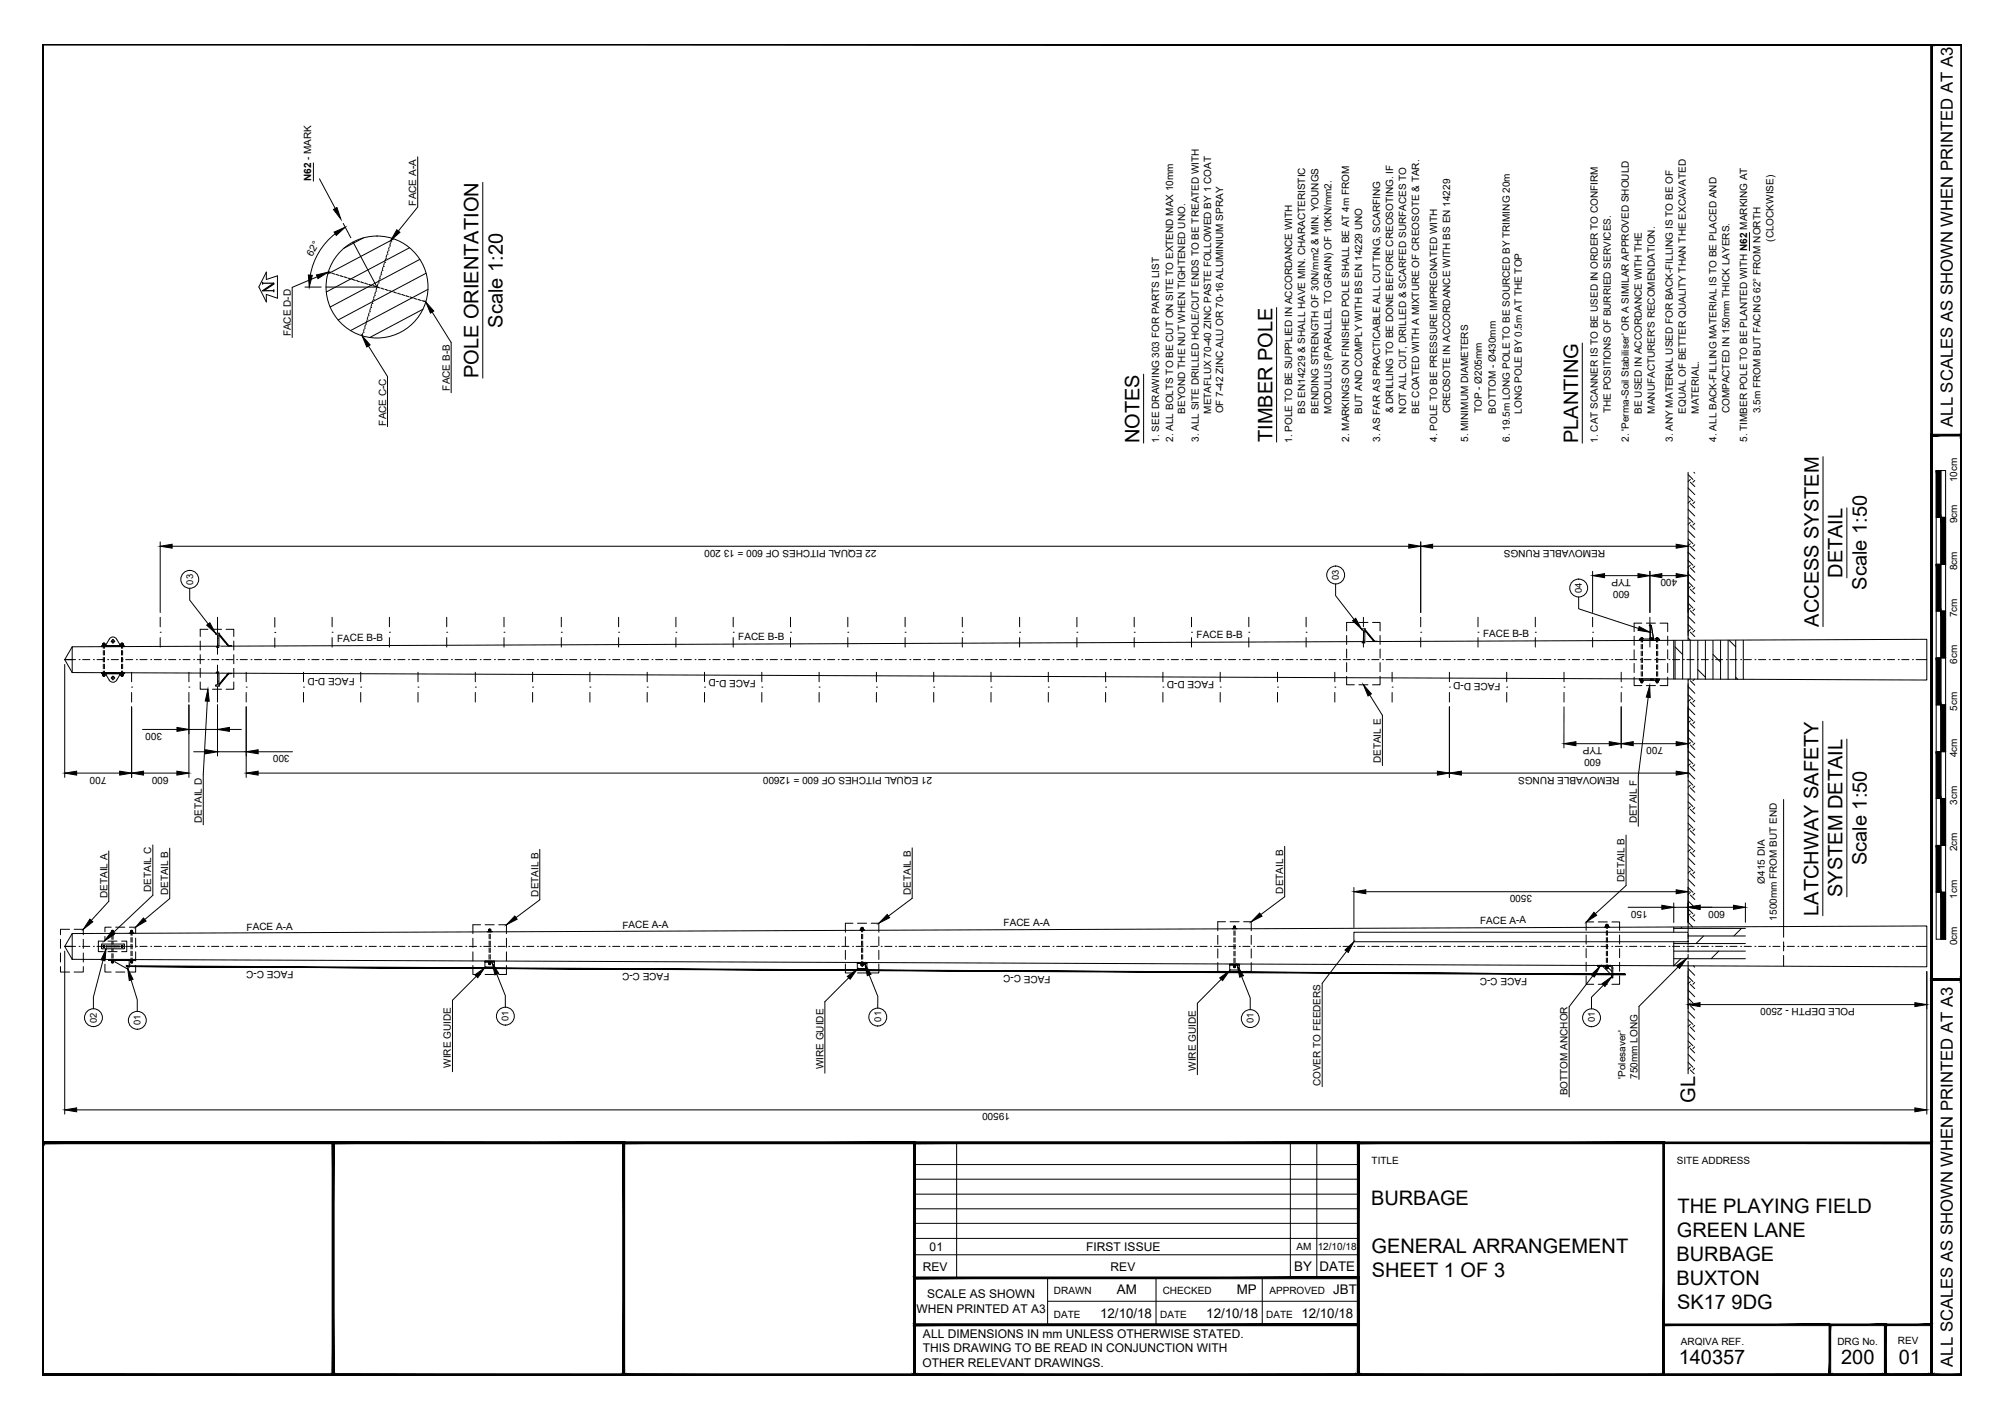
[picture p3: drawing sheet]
<svg xmlns="http://www.w3.org/2000/svg" width="420mm" height="297mm" viewBox="0 0 420 297" stroke-linecap="round" stroke-linejoin="round" font-family="sans-serif">
<defs><g id="words">
<g font-size="4.2">
<text x="105.3" y="68.6" transform="rotate(-90 105.3 68.6)">Scale 1:20</text>
<text x="100.2" y="79.2" transform="rotate(-90 100.2 79.2)">POLE ORIENTATION</text>
<text x="238.6" y="92.8" transform="rotate(-90 238.6 92.8)">NOTES</text>
<text x="266.5" y="92.6" transform="rotate(-90 266.5 92.6)">TIMBER POLE</text>
<text x="330.5" y="92.8" transform="rotate(-90 330.5 92.8)">PLANTING</text>
<text x="385.9" y="121.1" transform="rotate(-90 385.9 121.1)">DETAIL</text>
<text x="391" y="123.5" transform="rotate(-90 391 123.5)">Scale 1:50</text>
<text x="380.9" y="131.3" transform="rotate(-90 380.9 131.3)">ACCESS SYSTEM</text>
<text x="391" y="181.2" transform="rotate(-90 391 181.2)">Scale 1:50</text>
<text x="380.9" y="191.8" transform="rotate(-90 380.9 191.8)">LATCHWAY SAFETY</text>
<text x="385.9" y="187.9" transform="rotate(-90 385.9 187.9)">SYSTEM DETAIL</text>
<text x="355.1" y="231" transform="rotate(-90 355.1 231)">GL</text>
<text x="287.2" y="252.5">BURBAGE</text>
<text x="351.4" y="254">THE PLAYING FIELD</text>
<text x="287.3" y="262.5">GENERAL ARRANGEMENT</text>
<text x="351.2" y="259.1">GREEN LANE</text>
<text x="287.3" y="267.5">SHEET 1 OF 3</text>
<text x="351.1" y="264.1">BURBAGE</text>
<text x="351.1" y="269.2">BUXTON</text>
<text x="351.3" y="274.2">SK17 9DG</text>
<text x="351.6" y="285.7">140357</text>
<text x="385.6" y="285.7">200</text>
<text x="397.7" y="285.7">01</text>
</g>
<g font-size="3.5">
<text x="409" y="89.4" transform="rotate(-90 409 89.4)">ALL SCALES AS SHOWN WHEN PRINTED AT A3</text>
<text x="409" y="286.3" transform="rotate(-90 409 286.3)">ALL SCALES AS SHOWN WHEN PRINTED AT A3</text>
</g>
<g font-size="2.8">
<text x="271.1" y="266.3">BY</text>
<text x="276.4" y="266.3">DATE</text>
<text x="233.9" y="271.1">AM</text>
<text x="259" y="271.1">MP</text>
<text x="279.3" y="271.1">JBT</text>
<text x="230.4" y="276">12/10/18</text>
<text x="252.7" y="276">12/10/18</text>
<text x="272.6" y="276">12/10/18</text>
</g>
<g font-size="2.5">
<text x="194.7" y="262">01</text>
<text x="227.5" y="262">FIRST ISSUE</text>
<text x="193.3" y="266.2">REV</text>
<text x="232.6" y="266.2">REV</text>
<text x="192" y="275">WHEN PRINTED AT A3</text>
<text x="194.2" y="272">SCALE AS SHOWN</text>
<text x="193.3" y="280.3">ALL DIMENSIONS IN mm UNLESS OTHERWISE STATED.</text>
<text x="193.2" y="286.3">OTHER RELEVANT DRAWINGS.</text>
<text x="193.3" y="283.3">THIS DRAWING TO BE READ IN CONJUNCTION WITH</text>
</g>
<g font-size="2.1">
<text x="65.2" y="38" transform="rotate(-90 65.2 38)">N62 - MARK</text>
<text x="87.2" y="43.1" transform="rotate(-90 87.2 43.1)">FACE A-A</text>
<text x="65.4" y="53.8" transform="rotate(-59 65.4 53.8)">62°</text>
<text x="371.5" y="50.6" transform="rotate(-90 371.5 50.6)">(CLOCKWISE)</text>
<text x="60.9" y="70.5" transform="rotate(-90 60.9 70.5)">FACE D-D</text>
<text x="94.2" y="81.8" transform="rotate(-90 94.2 81.8)">FACE B-B</text>
<text x="80.9" y="89.2" transform="rotate(-90 80.9 89.2)">FACE C-C</text>
<text x="248.2" y="86.7" transform="rotate(-90 248.2 86.7)">BEYOND THE NUT WHEN TIGHTENED UNO.</text>
<text x="253.6" y="86.7" transform="rotate(-90 253.6 86.7)">METAFLUX 70-40 ZINC PASTE FOLLOWED BY 1 COAT</text>
<text x="256.2" y="86.6" transform="rotate(-90 256.2 86.6)">OF 7-42 ZINC ALU OR 70-16 ALUMINIUM SPRAY</text>
<text x="273.4" y="86.7" transform="rotate(-90 273.4 86.7)">BS EN14229 &amp; SHALL HAVE MIN. CHARACTERISTIC</text>
<text x="276.1" y="86.7" transform="rotate(-90 276.1 86.7)">BENDING STRENGTH OF 30N/mm2 &amp; MIN. YOUNGS</text>
<text x="278.9" y="86.7" transform="rotate(-90 278.9 86.7)">MODULUS (PARALLEL TO GRAIN) OF 10KN/mm2.</text>
<text x="285.3" y="86.7" transform="rotate(-90 285.3 86.7)">BUT AND COMPLY WITH BS EN 14229 UNO</text>
<text x="291.8" y="86.6" transform="rotate(-90 291.8 86.6)">&amp; DRILLING TO BE DONE BEFORE CREOSOTING. IF</text>
<text x="294.5" y="86.7" transform="rotate(-90 294.5 86.7)">NOT ALL CUT, DRILLED &amp; SCARFED SURFACES TO</text>
<text x="297.3" y="86.7" transform="rotate(-90 297.3 86.7)">BE COATED WITH A MIXTURE OF CREOSOTE &amp; TAR.</text>
<text x="303.7" y="86.6" transform="rotate(-90 303.7 86.6)">CREOSOTE IN ACCORDANCE WITH BS EN 14229</text>
<text x="310.4" y="86.6" transform="rotate(-90 310.4 86.6)">TOP - Ø205mm</text>
<text x="313.3" y="86.7" transform="rotate(-90 313.3 86.7)">BOTTOM - Ø430mm</text>
<text x="318.8" y="86.7" transform="rotate(-90 318.8 86.7)">LONG POLE BY 0.5m AT THE TOP</text>
<text x="337.4" y="86.6" transform="rotate(-90 337.4 86.6)">THE POSITIONS OF BURRIED SERVICES.</text>
<text x="343.9" y="86.7" transform="rotate(-90 343.9 86.7)">BE USED IN ACCORDANCE WITH THE</text>
<text x="346.6" y="86.7" transform="rotate(-90 346.6 86.7)">MANUFACTURER'S RECOMENDATION.</text>
<text x="353.1" y="86.7" transform="rotate(-90 353.1 86.7)">EQUAL OF BETTER QUALITY THAN THE EXCAVATED</text>
<text x="355.8" y="86.7" transform="rotate(-90 355.8 86.7)">MATERIAL.</text>
<text x="362.3" y="86.6" transform="rotate(-90 362.3 86.6)">COMPACTED IN 150mm THICK LAYERS.</text>
<text x="368.7" y="86.6" transform="rotate(-90 368.7 86.6)">3.5m FROM BUT FACING 62° FROM NORTH</text>
<text x="242.8" y="92.7" transform="rotate(-90 242.8 92.7)">1. SEE DRAWING 303 FOR PARTS LIST</text>
<text x="245.7" y="92.6" transform="rotate(-90 245.7 92.6)">2. ALL BOLTS TO BE CUT ON SITE TO EXTEND MAX 10mm</text>
<text x="251.1" y="92.6" transform="rotate(-90 251.1 92.6)">3. ALL SITE DRILLED HOLE/CUT ENDS TO BE TREATED WITH</text>
<text x="270.7" y="92.7" transform="rotate(-90 270.7 92.7)">1. POLE TO BE SUPPLIED IN ACCORDANCE WITH</text>
<text x="282.6" y="92.6" transform="rotate(-90 282.6 92.6)">2. MARKINGS ON FINISHED POLE SHALL BE AT 4m FROM</text>
<text x="289.1" y="92.6" transform="rotate(-90 289.1 92.6)">3. AS FAR AS PRACTICABLE ALL CUTTING, SCARFING</text>
<text x="301" y="92.5" transform="rotate(-90 301 92.5)">4. POLE TO BE PRESSURE IMPREGNATED WITH</text>
<text x="307.5" y="92.6" transform="rotate(-90 307.5 92.6)">5. MINIMUM DIAMETERS</text>
<text x="316.2" y="92.6" transform="rotate(-90 316.2 92.6)">6. 19.5m LONG POLE TO BE SOURCED BY TRIMING 20m</text>
<text x="334.7" y="92.7" transform="rotate(-90 334.7 92.7)">1. CAT SCANNER IS TO BE USED IN ORDER TO CONFIRM</text>
<text x="341.2" y="92.6" transform="rotate(-90 341.2 92.6)">2. 'Perma-Soil Stabiliser' OR A SIMILAR APPROVED SHOULD</text>
<text x="350.4" y="92.6" transform="rotate(-90 350.4 92.6)">3. ANY MATERIAL USED FOR BACK-FILLING IS TO BE OF</text>
<text x="359.5" y="92.5" transform="rotate(-90 359.5 92.5)">4. ALL BACK-FILLING MATERIAL IS TO BE PLACED AND</text>
<text x="366" y="92.6" transform="rotate(-90 366 92.6)">5. TIMBER POLE TO BE PLANTED WITH N62 MARKING AT</text>
<text x="409.9" y="101" transform="rotate(-90 409.9 101)">10cm</text>
<text x="409.9" y="109.6" transform="rotate(-90 409.9 109.6)">9cm</text>
<text x="183.6" y="115.3" transform="rotate(-180 183.6 115.3)">22 EQUAL PITCHES OF 600 = 13 200</text>
<text x="336.2" y="115.2" transform="rotate(-180 336.2 115.2)">REMOVABLE RUNGS</text>
<text x="409.9" y="119.5" transform="rotate(-90 409.9 119.5)">8cm</text>
<text x="341.3" y="123.8" transform="rotate(-180 341.3 123.8)">600</text>
<text x="341.6" y="121.3" transform="rotate(-180 341.6 121.3)">TYP</text>
<text x="351.3" y="121.3" transform="rotate(-180 351.3 121.3)">400</text>
<text x="409.9" y="129.3" transform="rotate(-90 409.9 129.3)">7cm</text>
<text x="70.6" y="134.4">FACE B-B</text>
<text x="154.6" y="134">FACE B-B</text>
<text x="250.6" y="133.7">FACE B-B</text>
<text x="310.6" y="133.4">FACE B-B</text>
<text x="74.3" y="142" transform="rotate(-180 74.3 142)">FACE D-D</text>
<text x="158.3" y="142.4" transform="rotate(-180 158.3 142.4)">FACE D-D</text>
<text x="254.3" y="142.7" transform="rotate(-180 254.3 142.7)">FACE D-D</text>
<text x="314.3" y="143" transform="rotate(-180 314.3 143)">FACE D-D</text>
<text x="409.9" y="139.1" transform="rotate(-90 409.9 139.1)">6cm</text>
<text x="409.9" y="148.9" transform="rotate(-90 409.9 148.9)">5cm</text>
<text x="33.9" y="153.5" transform="rotate(-180 33.9 153.5)">300</text>
<text x="60.6" y="158.2" transform="rotate(-180 60.6 158.2)">300</text>
<text x="289.2" y="159.9" transform="rotate(-90 289.2 159.9)">DETAIL E</text>
<text x="335.3" y="159" transform="rotate(-180 335.3 159)">600</text>
<text x="335.6" y="156.5" transform="rotate(-180 335.6 156.5)">TYP</text>
<text x="348.3" y="156.5" transform="rotate(-180 348.3 156.5)">700</text>
<text x="409.9" y="158.6" transform="rotate(-90 409.9 158.6)">4cm</text>
<text x="22.3" y="162.7" transform="rotate(-180 22.3 162.7)">700</text>
<text x="35.3" y="162.7" transform="rotate(-180 35.3 162.7)">600</text>
<text x="195.3" y="162.8" transform="rotate(-180 195.3 162.8)">21 EQUAL PITCHES OF 600 = 12600</text>
<text x="339.2" y="162.7" transform="rotate(-180 339.2 162.7)">REMOVABLE RUNGS</text>
<text x="42.3" y="172.4" transform="rotate(-90 42.3 172.4)">DETAIL D</text>
<text x="342.8" y="172.5" transform="rotate(-90 342.8 172.5)">DETAIL F</text>
<text x="409.9" y="168.6" transform="rotate(-90 409.9 168.6)">3cm</text>
<text x="409.9" y="178.3" transform="rotate(-90 409.9 178.3)">2cm</text>
<text x="340.3" y="184.8" transform="rotate(-90 340.3 184.8)">DETAIL B</text>
<text x="369.7" y="185.1" transform="rotate(-90 369.7 185.1)">Ø415 DIA</text>
<text x="22.5" y="188.1" transform="rotate(-90 22.5 188.1)">DETAIL A</text>
<text x="31.7" y="186.9" transform="rotate(-90 31.7 186.9)">DETAIL C</text>
<text x="35.2" y="187.6" transform="rotate(-90 35.2 187.6)">DETAIL B</text>
<text x="112.8" y="187.8" transform="rotate(-90 112.8 187.8)">DETAIL B</text>
<text x="190.8" y="187.5" transform="rotate(-90 190.8 187.5)">DETAIL B</text>
<text x="268.8" y="187.2" transform="rotate(-90 268.8 187.2)">DETAIL B</text>
<text x="320.9" y="187.5" transform="rotate(-180 320.9 187.5)">3500</text>
<text x="345.1" y="190.8" transform="rotate(-180 345.1 190.8)">150</text>
<text x="361.3" y="190.8" transform="rotate(-180 361.3 190.8)">600</text>
<text x="409.9" y="188.3" transform="rotate(-90 409.9 188.3)">1cm</text>
<text x="51.7" y="194.9">FACE A-A</text>
<text x="130.4" y="194.5">FACE A-A</text>
<text x="210.2" y="194.1">FACE A-A</text>
<text x="310" y="193.5">FACE A-A</text>
<text x="372.2" y="192.8" transform="rotate(-90 372.2 192.8)">1500mm FROM BUT END</text>
<text x="409.9" y="198" transform="rotate(-90 409.9 198)">0cm</text>
<text x="61.5" y="203.5" transform="rotate(-180 61.5 203.5)">FACE C-C</text>
<text x="140.2" y="203.9" transform="rotate(-180 140.2 203.9)">FACE C-C</text>
<text x="220.1" y="204.4" transform="rotate(-180 220.1 204.4)">FACE C-C</text>
<text x="319.9" y="204.9" transform="rotate(-180 319.9 204.9)">FACE C-C</text>
<text x="388.5" y="211.2" transform="rotate(-180 388.5 211.2)">POLE DEPTH - 2500</text>
<text x="94.5" y="223.7" transform="rotate(-90 94.5 223.7)">WIRE GUIDE</text>
<text x="172.5" y="224" transform="rotate(-90 172.5 224)">WIRE GUIDE</text>
<text x="250.5" y="224.3" transform="rotate(-90 250.5 224.3)">WIRE GUIDE</text>
<text x="276.6" y="227.5" transform="rotate(-90 276.6 227.5)">COVER TO FEEDERS</text>
<text x="340.4" y="226" transform="rotate(-90 340.4 226)">'Polesaver'</text>
<text x="342.9" y="226" transform="rotate(-90 342.9 226)">750mm LONG</text>
<text x="211.5" y="233.2" transform="rotate(-180 211.5 233.2)">19500</text>
<text x="328.3" y="229.4" transform="rotate(-90 328.3 229.4)">BOTTOM ANCHOR</text>
<text x="287.3" y="243.9">TITLE</text>
<text x="351.2" y="243.9">SITE ADDRESS</text>
<text x="271.5" y="261.9">AM</text>
<text x="276" y="261.9">12/10/18</text>
<text x="220.8" y="271.1">DRAWN</text>
<text x="243.5" y="271.1">CHECKED</text>
<text x="265.9" y="271.1">APPROVED</text>
<text x="220.8" y="276">DATE</text>
<text x="243" y="276">DATE</text>
<text x="265.2" y="276">DATE</text>
<text x="352.1" y="281.6">ARQIVA REF.</text>
<text x="384.8" y="281.6">DRG No.</text>
<text x="397.5" y="281.6">REV</text>
</g>
<g font-size="2">
<text x="40.4" y="122.5" transform="rotate(-90 40.4 122.5)">03</text>
<text x="280.4" y="121.5" transform="rotate(-90 280.4 121.5)">03</text>
<text x="331.4" y="124.3" transform="rotate(-90 331.4 124.3)">04</text>
<text x="20.3" y="214.3" transform="rotate(-90 20.3 214.3)">02</text>
<text x="29.4" y="214.7" transform="rotate(-90 29.4 214.7)">01</text>
<text x="106.5" y="213.8" transform="rotate(-90 106.5 213.8)">01</text>
<text x="184.6" y="214" transform="rotate(-90 184.6 214)">01</text>
<text x="262.6" y="214.3" transform="rotate(-89 262.6 214.3)">01</text>
<text x="334" y="214.2" transform="rotate(-89 334 214.2)">01</text>
</g>
</g></defs>
<g fill="none" stroke="#000" stroke-width=".21">
<path d="M65.6 34.1v3.9M66.9 37.5l3.3 6.2M87.5 32.9v10.5l-4.1 5M101.1 38.2v41M55.8 57v1.5l2.3-.7v4.7l-2.3-.8v1.5l-1.6-3.1zM66.4 58l-5.2 2.2v10.5M68.8 57l.5 .2M69.5 57.2h.1M69.7 57.3l.4 .1M70.2 49a14.2 14.2 0 0 0-5.2 8.6M70.3 57.5h.1M70.6 57.6l.4 .1"/>
<path d="M71.2 57.8h.1M71.4 57.8l.5 .2M71.9 46.8l1.6 3M72.1 58h.1M72.3 58.1l.4 .1M72.9 58.3h.1M73.2 58.4l.4 .1M73.8 58.5h.1M73.9 50.7l5.1 9.4h-10.7M74 58.6l.5 .1M74.7 58.8h.1M74.9 58.9l.4 .1"/>
<path d="M75.5 59.1h.1M75.7 59.1l.5 .2M76.1 49.8l-4.1 2.2M76.4 59.3h.1M76.6 59.4l.4 .1M77.2 59.6h.1M77.5 59.7l.4 .1M78.1 59.9h.1M78.3 59.9l.4 .1M79.2 59.5l-.2 .4M79.2 59.3h.1M79.4 58.6l-.1 .5"/>
<path d="M79.5 58.4h.1M79.7 57.8l-.1 .4M79.8 57.6h.1M80 56.9l-.2 .4M80 56.7h.1M80.2 56l-.1 .5M80.3 55.8h.1M80.5 55.2l-.1 .4M80.5 55h.1M80.7 54.3l-.1 .4M80.8 54.1h.1M81 53.4l-.1 .5"/>
<path d="M81.1 53.2h.1M81.3 52.6l-.2 .4M81.3 52.4h.1M81.5 51.7l-.1 .5M81.6 51.5h.1M81.8 50.9l-.1 .4M81.9 50.7h.1M82.1 49.9l-.2 .5M82.5 50l-13.9 7.4M85.8 51.9l-17.5 9.3M87.9 54.3l-18.8 10M89.2 57.2l-18.4 9.8"/>
<path d="M366.4 48.7v3.8M63.9 60.1h3.4M76 69.8l-.2 .5M76.1 69.6h.1M76.3 69l-.2 .4M76.3 68.7h.1M76.5 68.1l-.1 .4M76.6 67.9h.1M76.8 67.2l-.1 .5M76.9 67h.1M77.1 66.4l-.2 .4M77.1 66.1h.1"/>
<path d="M77.2 72.5l4 6.4v10.5M77.3 65.5l-.1 .4M77.4 65.3h.1M77.6 64.6l-.1 .5M77.6 64.4h.1M77.8 63.8l-.1 .4M77.9 63.6h.1M78.1 62.9l-.1 .5M78.2 62.7h.1M78.4 62.1l-.2 .4M78.4 61.8h.1M78.6 61.2l-.1 .4"/>
<path d="M78.7 61h.1M78.9 60.3l-.1 .5M79 60.1h.1M79.2 60.2l.4 .1M79.8 60.4h.1M80 60.5l.5 .1M80.7 60.6h.1M80.9 60.7l.4 .2M81.5 60.9h.1M81.8 61l.4 .1M82.4 61.2h.1M82.6 61.2l.4 .2"/>
<path d="M83.3 61.4h.1M83.5 61.5l.4 .1M84.1 61.7h.1M84.4 61.8l.4 .1M85 62h.1M85.2 62l.4 .2M85.9 62.2h.1M86.1 62.3l.4 .1M86.7 62.5h.1M86.9 62.6l.5 .1M87.6 62.8h.1M87.8 62.8l.4 .1"/>
<path d="M88.4 63h.1M88.6 64.8l-11.1 5.9M88.7 63.1l.5 .1M89.6 60.6l-16.2 8.7M90.5 65.4l4 6.4v10.5M239.5 78.4v14.4M267.4 64.4v28.2M331.4 71.9v20.9M353.6 98.9v35.2M353.6 99.4l1 1M354.8 98.9l.2 .2M381.8 95.7v35.6"/>
<path d="M405.5 98.6h2v98.1h-2zM406.5 98.6v98.1M33.6 113.5v14.8M36.1 114.4h259M297.6 113.5v14.8M300.1 114.4h51M333.6 119.7v8.6M345.6 119.7v8.6M353.6 117.4l1 1M353.6 112.9l1 1M353.6 108.4l1 1M353.6 103.9l1 1"/>
<path d="M353.6 115.7l1.4 1.4M353.6 111.2l1.4 1.4M353.6 106.7l1.4 1.4M353.6 102.2l1.4 1.4M354 100.4l-.4 .5M354 104.9l-.4 .5M354 109.4l-.4 .5M354 113.9l-.4 .5M354 118.4l-.4 .5M354 119l1 .9M354 114.5l1 .9M354 110l1 .9"/>
<path d="M354 105.5l1 .9M354 101l1 .9M355 100.6l-.4 .4M355 105.1l-.4 .4M355 109.6l-.4 .4M355 114.1l-.4 .4M355 118.6l-.4 .4M386.8 106.4v14.7M405.5 118.2h2M405.5 108.4h2M13.6 139.2v23.7M13.6 138.2h2.2"/>
<path d="M15.1 135.5l388.5-1.6v8.6l-388.5-1.6zM15.1 135.5l-1.5 2.7 1.5 2.7M16.6 138.2h.1M17.3 138.2h1.5M19.6 138.2h.1M20.3 138.2h1.5M21.3 135.3h4.8v.1h-4.8zM21.5 135.2l.5 .1zM21.5 135h.5h-.5M21.6 135.2h.3M21.6 135h.4M21.6 134.8h.1"/>
<path d="M21.6 134.8h.4M21.6 134.8v.4M21.6 135.3v.1M21.6 135.8v-1.1h.3v1.1M21.6 136.3v.9M21.6 137.7v1M21.6 139.1v1M21.7 134.8h.2M21.9 135.2h.1M21.9 136.3v.9M21.9 137.7v1M21.9 139.1v1"/>
<path d="M21.9 135.3v.1M22 134.8v.4M22 135.2h-.4M22 134.8l-.1 .4M22.5 138.2h.1M23.1 133.6a.88 .88 0 0 1 1.3 .3l.7 1.1v.3h-2.8v-.3zM23.2 134.3h.9M23.3 138.2h1.5M23.7 133.9v.9M25.3 135.2l.5 .1zM25.3 134.8v.4M25.3 135.2h.1"/>
<path d="M25.4 135h.4M25.4 135.2h.1M25.4 134.8h.1l-.1 .4M25.4 135.2h.3M25.4 134.8h.3M25.4 134.8h-.1M25.4 135.3v.1M25.4 135.8v-1.1h.3v1.1M25.4 136.3v.9M25.4 137.7v1M25.4 139.1v1M25.5 135.2h.2"/>
<path d="M25.5 134.8h.2M25.6 138.2h.1M25.7 135.2h.1M25.7 136.3v.9M25.7 137.7v1M25.7 139.1v1M25.7 135.3v.1M25.7 134.8h.1M25.8 135h-.5M25.8 134.8v.4M25.8 135.2h-.1M25.8 135h-.4"/>
<path d="M25.8 134.8l-.1 .4M26.3 138.2h1.5M28.6 138.2h.1M29.3 138.2h1.5M31.6 138.2h.1M32.3 138.2h1.5M33.6 132.4h.1M33.6 129.3v2M33.6 133.6v2M34.6 138.2h.1M35.3 138.2h1.5M37.6 138.2h.1"/>
<path d="M38.3 138.2h1.5M39.7 123.3v2.4l3.9 5M40.6 138.2h.1M41.3 138.2h1.5M41.9 134.3v1.9M41.9 137.1v1.9M41.9 140v1.9M43.5 131.8h-1.6v1.5M43.6 138.2h.1M44.3 138.2h1.5M44.5 131.8h1.9M45.2 132.8h.1"/>
<path d="M45.2 132.8v-.1h.7v.2l1.9 2.4M45.3 132.8l.3 .3M45.6 133.7h.1M45.6 138.2h.1M45.6 135v.3h.3M45.6 133.1v2.2M45.6 129.3v3.3M45.6 134.8v2.3M45.6 139.3v2.3M45.9 135.3v.3h-.3a.18 .18 0 0 1-.3-.1 .18 .18 0 0 1 .3-.2M45.9 132.7v.3l.3 .4M45.9 132.9l.1 .1"/>
<path d="M45.9 133.1l1.8 2.1 .3 .1h-.2M45.9 133l2 2.2M46 133.1l-.2 .1 .1 2.1M46.5 133.8l.6 .7M46.6 138.2h.1M47.3 138.2h1.5M47.4 131.8h1.6v1.5M48 135.3h.5h-.5M49 134.3v1.9M49 137.1v1.9M49 140v1.9M49.6 138.2h.1"/>
<path d="M50.3 138.2h1.5M52.6 138.2h.1M53.3 138.2h1.5M55.6 138.2h.1M56.3 138.2h1.5M57.6 132.5h.1M57.6 129.4v2M57.6 133.6v2M58.6 138.2h.1M59.3 138.2h1.5M61.6 138.2h.1M62.3 138.2h1.5"/>
<path d="M64.6 138.2h.1M65.3 138.2h1.5M67.6 138.2h.1M68.3 138.2h1.5M69.6 132.4h.1M69.6 129.3v2M69.6 133.6v2M70.6 138.2h.1M71.3 138.2h1.5M73.6 138.2h.1M74.3 138.2h1.5M76.6 138.2h.1"/>
<path d="M77.3 138.2h1.5M79.6 138.2h.1M80.3 138.2h1.5M81.6 132.4h.1M81.6 129.3v2M81.6 133.6v2M82.6 138.2h.1M83.3 138.2h1.5M85.6 138.2h.1M86.3 138.2h1.5M88.6 138.2h.1M89.3 138.2h1.5"/>
<path d="M91.6 138.2h.1M92.3 138.2h1.5M93.6 132.4h.1M93.6 129.3v2M93.6 133.6v2M94.6 138.2h.1M95.3 138.2h1.5M97.6 138.2h.1M98.3 138.2h1.5M100.6 138.2h.1M101.3 138.2h1.5M103.6 138.2h.1"/>
<path d="M104.3 138.2h1.5M105.6 132.4h.1M105.6 129.3v2M105.6 133.6v2M106.6 138.2h.1M107.3 138.2h1.5M109.6 138.2h.1M110.3 138.2h1.5M112.6 138.2h.1M113.3 138.2h1.5M115.6 138.2h.1M116.3 138.2h1.5"/>
<path d="M117.6 132.4h.1M117.6 129.3v2M117.6 133.6v2M118.6 138.2h.1M119.3 138.2h1.5M121.6 138.2h.1M122.3 138.2h1.5M124.6 138.2h.1M125.3 138.2h1.5M127.6 138.2h.1M128.3 138.2h1.5M129.6 132.4h.1"/>
<path d="M129.6 129.3v2M129.6 133.6v2M130.6 138.2h.1M131.3 138.2h1.5M133.6 138.2h.1M134.3 138.2h1.5M136.6 138.2h.1M137.3 138.2h1.5M139.6 138.2h.1M140.3 138.2h1.5M141.6 132.4h.1M141.6 129.3v2"/>
<path d="M141.6 133.6v2M142.6 138.2h.1M143.3 138.2h1.5M145.6 138.2h.1M146.3 138.2h1.5M148.6 138.2h.1M149.3 138.2h1.5M151.6 138.2h.1M152.3 138.2h1.5M153.6 132.4h.1M153.6 129.3v2M153.6 133.6v2"/>
<path d="M154.6 138.2h.1M155.3 138.2h1.5M157.6 138.2h.1M158.3 138.2h1.5M160.6 138.2h.1M161.3 138.2h1.5M163.6 138.2h.1M164.3 138.2h1.5M165.6 132.4h.1M165.6 129.3v2M165.6 133.6v2M166.6 138.2h.1"/>
<path d="M167.3 138.2h1.5M169.6 138.2h.1M170.3 138.2h1.5M172.6 138.2h.1M173.3 138.2h1.5M175.6 138.2h.1M176.3 138.2h1.5M177.6 132.4h.1M177.6 129.3v2M177.6 133.6v2M178.6 138.2h.1M179.3 138.2h1.5"/>
<path d="M181.6 138.2h.1M182.3 138.2h1.5M184.6 138.2h.1M185.3 138.2h1.5M187.6 138.2h.1M188.3 138.2h1.5M189.6 132.4h.1M189.6 129.3v2M189.6 133.6v2M190.6 138.2h.1M191.3 138.2h1.5M193.6 138.2h.1"/>
<path d="M194.3 138.2h1.5M196.6 138.2h.1M197.3 138.2h1.5M199.6 138.2h.1M200.3 138.2h1.5M201.6 132.4h.1M201.6 129.3v2M201.6 133.6v2M202.6 138.2h.1M203.3 138.2h1.5M205.6 138.2h.1M206.3 138.2h1.5"/>
<path d="M208.6 138.2h.1M209.3 138.2h1.5M211.6 138.2h.1M212.3 138.2h1.5M213.6 132.4h.1M213.6 129.3v2M213.6 133.6v2M214.6 138.2h.1M215.3 138.2h1.5M217.6 138.2h.1M218.3 138.2h1.5M220.6 138.2h.1"/>
<path d="M221.3 138.2h1.5M223.6 138.2h.1M224.3 138.2h1.5M225.6 132.4h.1M225.6 129.3v2M225.6 133.6v2M226.6 138.2h.1M227.3 138.2h1.5M229.6 138.2h.1M230.3 138.2h1.5M232.6 138.2h.1M233.3 138.2h1.5"/>
<path d="M235.6 138.2h.1M236.3 138.2h1.5M237.6 132.4h.1M237.6 129.3v2M237.6 133.6v2M238.6 138.2h.1M239.3 138.2h1.5M241.6 138.2h.1M242.3 138.2h1.5M244.6 138.2h.1M245.3 138.2h1.5M247.6 138.2h.1"/>
<path d="M248.3 138.2h1.5M249.6 132.4h.1M249.6 129.3v2M249.6 133.6v2M250.6 138.2h.1M251.3 138.2h1.5M253.6 138.2h.1M254.3 138.2h1.5M256.6 138.2h.1M257.3 138.2h1.5M259.6 138.2h.1M260.3 138.2h1.5"/>
<path d="M261.6 132.4h.1M261.6 129.3v2M261.6 133.6v2M262.6 138.2h.1M263.3 138.2h1.5M265.6 138.2h.1M266.3 138.2h1.5M268.6 138.2h.1M269.3 138.2h1.5M271.6 138.2h.1M272.3 138.2h1.5M273.6 132.4h.1"/>
<path d="M273.6 129.3v2M273.6 133.6v2M274.6 138.2h.1M275.3 138.2h1.5M277.6 138.2h.1M278.3 138.2h1.5M279.7 122.3v2.5l3.9 5M280.6 138.2h.1M281.3 138.2h1.5M282.1 133.1v1.9M282.1 136v1.9M282.1 138.8v1.9"/>
<path d="M283.6 138.2h.1M283.7 130.4h-1.6v1.8M284.3 138.2h1.5M284.6 130.4h1.9M285.2 131.9h.1M285.2 131.9v-.2h.7v.3l2 2.3M285.3 131.9l.2 .2 .1 .3v1.9M285.5 134.5l.2 .1zM285.6 132.4h.1M285.6 134.1v.2h.3M285.6 129.3v2M285.6 133.6v2"/>
<path d="M285.9 134.3v.4h-.3a.18 .18 0 0 1-.3-.2 .18 .18 0 0 1 .3-.1M285.9 131.7v.3l.3 .5M285.9 132.3v2M285.9 132.3l-.1-.1 .2-.1 1.7 2.2 .3 .1-.1-.1M285.9 132l2 2.3M286.5 132.8l.6 .8M286.6 138.2h.1M287.3 138.2h1.5M287.5 130.4h1.6v1.8M288 134.3h.5l-.5 .1M289.1 133.1v1.9M289.1 136v1.9"/>
<path d="M289.1 138.8v1.9M289.6 138.2h.1M290.3 138.2h1.5M292.6 138.2h.1M293.3 138.2h1.5M295.6 138.2h.1M296.3 138.2h1.5M297.6 132.4h.1M297.6 129.3v2M297.6 133.6v2M298.6 138.2h.1M299.3 138.2h1.5"/>
<path d="M301.6 138.2h.1M302.3 138.2h1.5M304.6 138.2h.1M305.3 138.2h1.5M307.6 138.2h.1M308.3 138.2h1.5M309.6 132.4h.1M309.6 129.3v2M309.6 133.6v2M310.6 138.2h.1M311.3 138.2h1.5M313.6 138.2h.1"/>
<path d="M314.3 138.2h1.5M316.6 138.2h.1M317.3 138.2h1.5M319.6 138.2h.1M320.3 138.2h1.5M321.6 132.4h.1M321.6 129.3v2M321.6 133.6v2M322.6 138.2h.1M323.3 138.2h1.5M325.6 138.2h.1M326.3 138.2h1.5"/>
<path d="M328.6 138.2h.1M329.3 138.2h1.5M330.7 125.1v2.4l12.5 4.2M331.6 138.2h.1M332.3 138.2h1.5M333.6 132.4h.1M333.6 129.3v2M333.6 133.6v2M334.6 138.2h.1M335.3 138.2h1.5M336.1 120.6h7M337.6 138.2h.1"/>
<path d="M338.3 138.2h1.5M340.6 138.2h.1M341.3 138.2h1.5M342.3 133.3v1.9M342.3 136.1v1.9M342.3 139v1.9M343.4 133.9h4.2v.3h-4.2zM343.6 138.2h.1M343.6 133.8l.5 .1zM343.7 133.8h.1M343.7 133.7h.1M343.7 133.8l.4-.1-.4 .1"/>
<path d="M343.7 133.9v.3M343.8 134.5v-.9h.2v.9M343.8 133.6l.2 .1zM343.8 135v.9M343.8 136.4v1M343.8 137.8v1M343.8 139.3v.9M343.8 133.7v.1M343.8 133.7h.3M343.9 130.5h-1.6v1.8M344 133.7v.1M344 135v.9"/>
<path d="M344 136.4v1M344 137.8v1M344 139.3v.9M344 133.9v.3M344.1 133.8h-.3M344.3 138.2h1.5M344.8 130.5h1.9M345.4 130.9l.3 .1zM345.6 132.4h.1M345.6 131h.3l.4 2.9h-.7zM345.6 129.3v2M345.6 133.6v2"/>
<path d="M345.7 131h.2l.4 2.9h-.6zM345.7 133.8l.2 .1zM345.7 133.7l.3 .1zM345.7 133.9v.3M345.9 133.9v.3M346.1 133.6h.2v.3h-.2zM346.1 133.9v.3M346.3 133.9v.3M346.6 138.2h.1M346.8 133.8l.5 .1zM346.9 133.8h.1M346.9 133.7h.1"/>
<path d="M346.9 133.8l.4-.1-.4 .1M346.9 133.9v.3M346.9 134.5v-.9h.3v.9M346.9 133.6l.3 .1zM346.9 135v.9M346.9 136.4l.1 1M347 133.7v.1M347 137.8v1M347 139.3v.9M347 133.7h.3M347.2 133.7v.1M347.2 135v.9"/>
<path d="M347.2 136.4v1M347.2 137.8v1M347.2 139.3v.9M347.2 133.9v.3M347.3 133.8h-.3M347.3 138.2h1.5M347.7 130.5h1.6v1.8M348.1 120.6h3M349.3 133.3v1.9M349.3 136.1v1.9M349.3 139v1.9M349.6 138.2h.1"/>
<path d="M350.3 138.2h1.5M350.6 134.1v8.1M350.8 134.2v8M350.8 135.5l1.6 1.6M352.4 134.2v8M352.6 138.2h.1M353.3 138.2h1.5M353.6 130.8l1 1.1M353.6 126.3l1 1.1M353.6 121.9l1 1M353.6 133.6l.4 .5M353.6 129.2l1.4 1.3"/>
<path d="M353.6 124.7l1.4 1.3M353.6 120.2l1.4 1.4M354 134.2v8.1M354 122.9l-.4 .5M354 127.4l-.4 .4M354 131.9l-.4 .4M354 132.4l1 1M354 127.9l1 1M354 123.4l1 1M355 123.1l-.4 .3M355 127.6l-.4 .3M355 132.1l-.4 .3"/>
<path d="M355.6 138.2h.1M355.6 134.2v8.1M356.3 138.2h1.5M357.2 134.2v8.1M358.6 138.2h.1M358.8 134.2v8.1M358.8 137.1l1.6 1.6M359.3 138.2h1.5M360.4 134.2v8.1M361.6 138.2h.1M362 134.1v8.2M362.2 134.1l1.3 1.4"/>
<path d="M362.3 138.2h1.5M363.5 134.1v8.2M364.6 138.2h.1M365.1 134.1v8.2M365.3 138.2h1.5M367.6 138.2h.1M368.3 138.2h1.5M370.6 138.2h.1M371.3 138.2h1.5M373.6 138.2h.1M374.3 138.2h1.5M376.6 138.2h.1"/>
<path d="M377.3 138.2h1.5M379.6 138.2h.1M380.3 138.2h1.5M382.6 138.2h.1M383.3 138.2h1.5M385.6 138.2h.1M386.3 138.2h1.5M388.6 138.2h.1M389.3 138.2h1.5M391.6 138.2h.1M392.3 138.2h1.5M394.6 138.2h.1"/>
<path d="M395.3 138.2h1.5M397.6 138.2h.1M398.3 138.2h1.5M400.6 138.2h.1M401.3 138.2h2.3M405.5 137.8h2M405.5 128h2M21.3 140.9h4.8v.2h-4.8zM21.5 141.1l.5 .1zM21.5 141.3l.1 .1M21.6 141.2h.3M21.6 141.3l.4 .1"/>
<path d="M21.6 141.5h.3M21.6 141.4h.1M21.6 141.4h.4M21.6 141.2h.4M21.6 141.2l-.1 .3h.5M21.6 141.4h-.1M21.6 140.6v1.1h.3v-1.1M21.9 141.2h.1M21.9 141.5h.1M21.9 141.2v.3M21.9 140.9v.2M22 141.4h-.1"/>
<path d="M22 141.2v.3M22.3 141.1h2.8a2.46 2.46 0 0 1-1.1 1.8 .89 .89 0 0 1-1.1-.4l-.6-1.1zM23.2 142h.9M23.7 141.6v.9M25.3 141.1l.5 .1zM25.3 141.3h.5M25.3 141.2h.2M25.3 141.5h.2M25.3 141.2v.3M25.3 141.3l.1 .1M25.4 141.4h.1M25.4 141.4h.3"/>
<path d="M25.4 141.2h.3M25.4 141.2h-.1M25.4 140.9v.2M25.4 140.6v1.1h.3v-1.1M25.4 141.2v.3M25.7 141.4h.1M25.7 140.9v.2M25.7 141.2h.1M25.8 141.2v.3h-.5M25.8 141.3l-.1 .1M25.8 141.2h-.3M25.8 141.5h-.3"/>
<path d="M27.6 143.9h.1M27.6 140.8v2M27.6 145.1v2M27.6 148.1v14.8M29.9 152.8h7.2M39.6 143.9h.1M39.6 140.8v2M39.6 145.1v2M39.6 147.7v15.2M39.6 152.8h6M40.6 157.5h2.5M41.9 142.9v1.5h1.6"/>
<path d="M43.4 146.9l-.8 15.3v10.6M44.5 144.4h1.9M45.2 143.5h.1M45.2 143.5v.2M45.5 140.9h.2zM45.6 142.7h.1M45.6 141.1v2l-.1 .3-.2 .1M45.6 141.1a.18 .18 0 0 1-.3-.2 .18 .18 0 0 1 .3-.1h.3v.3M45.6 143.8v3.3M45.6 147.7v10.7M45.6 157.5h6M45.9 141.1h-.3v.2"/>
<path d="M45.9 141.1l-.1 2.1 .2 .1M45.9 143.4v.3h-.7M46 143.4h-.1M46.2 143l-.3 .4v.3M47.8 141.1h.2h-.3l-1.8 2.2M47.8 141.1l-1.9 2.3M47.9 141.1l-2 2.3M48 141.1h.5h-.5M48.1 152.8h2.5M49 142.9v1.5h-1.6M51.6 143.9h.1M51.6 140.8v2"/>
<path d="M51.6 145.1v2M51.6 148.1v14.8M54.1 157.5h7.2M63.6 143.9h.1M63.6 140.8v2M63.6 145.1v2M75.6 143.9h.1M75.6 140.8v2M75.6 145.1v2M87.6 143.9h.1M87.6 140.8v2M87.6 145.1v2"/>
<path d="M99.6 143.9h.1M99.6 140.8v2M99.6 145.1v2M111.6 143.9h.1M111.6 140.8v2M111.6 145.1v2M123.6 143.9h.1M123.6 140.8v2M123.6 145.1v2M135.6 143.9h.1M135.6 140.8v2M135.6 145.1v2"/>
<path d="M147.6 143.9h.1M147.6 140.8v2M147.6 145.1v2M159.6 143.9h.1M159.6 140.8v2M159.6 145.1v2M171.6 143.9h.1M171.6 140.8v2M171.6 145.1v2M183.6 143.9h.1M183.6 140.8v2M183.6 145.1v2"/>
<path d="M195.6 143.9h.1M195.6 140.8v2M195.6 145.1v2M207.6 143.9h.1M207.6 140.8v2M207.6 145.1v2M219.6 143.9h.1M219.6 140.8v2M219.6 145.1v2M231.6 143.9h.1M231.6 140.8v2M231.6 145.1v2"/>
<path d="M243.6 143.9h.1M243.6 140.8v2M243.6 145.1v2M255.6 143.9h.1M255.6 140.8v2M255.6 145.1v2M267.6 143.9h.1M267.6 140.8v2M267.6 145.1v2M279.6 143.9h.1M279.6 140.8v2M279.6 145.1v2"/>
<path d="M282.1 141.7v1.7h1.6M284.6 143.4h1.9M286.9 145.6l2.6 4.2v10.6M289.1 141.7v1.7h-1.6M291.6 143.9h.1M291.6 140.8v2M291.6 145.1v2M303.6 143.9h.1M303.6 140.8v2M303.6 145.1v2M303.6 148.1v14.8M315.6 143.9h.1"/>
<path d="M315.6 140.8v2M315.6 145.1v2M327.6 143.9h.1M327.6 140.8v2M327.6 145.1v2M327.6 148.1v8.6M330.1 155.8h7M339.6 143.9h.1M339.6 140.8v2M339.6 145.1v2M339.6 148.1v8.6M342.1 155.8h9"/>
<path d="M342.3 141.8v1.8h1.6M343.4 142.2h4.2v.3h-4.2zM343.6 142.5l.5 .1zM343.7 142.5h.1M343.7 142.8h.1M343.7 142.5v.4h.4M343.7 142.5h.4v.3M343.7 142.2v.3M343.8 142.1v.9h.2v-.9M343.8 142.2v.6h.2M343.8 142.9h.2v.1h-.2zM343.8 140.7v.9"/>
<path d="M343.8 142.4h.2M344 142.5v.3M344 142.5h.1M344 142.8h.1M344 140.7v.9M344.1 142.6l-.4 .1M344.1 142.8v.1M344.8 143.6h1.9M345.2 146.1l-2.1 16.5v10.5M345.7 142.2v.3M345.9 142.2v.3M346.1 142.2v.3"/>
<path d="M346.3 142.2v.3M346.8 142.5l.5 .1zM346.9 142.5l.1 .3h.2M346.9 142.8h.1M346.9 142.7h.4M346.9 142.5h.4M346.9 142.5v.4l.4-.1v-.3M346.9 142.2v.3M347 142.1v.9h.2v-.9M347 142.9h.2v.1h-.2zM347 140.7v.9M347 142.4h.2"/>
<path d="M347.2 142.5v.3M347.2 142.5h.1M347.2 142.8h.1M347.2 140.7v.9M349.3 141.8v1.8h-1.6M353.6 142.3v52.9M353.6 159l1 1M353.6 154.5l1 1M353.6 150l1 1M353.6 145.5l1 1M353.6 157.3l1.4 1.4M353.6 152.8l1.4 1.4"/>
<path d="M353.6 148.3l1.4 1.4M353.6 143.8l1.4 1.4M353.8 142.3l-.2 .2M354 146.5l-.4 .5M354 151l-.4 .5M354 155.5l-.4 .5M354 160l-.4 .5M354 156.1l1 .9M354 151.6l1 .9M354 147.1l1 .9M354 142.6l1 .9M354.9 142.3l-.3 .3"/>
<path d="M355 146.7l-.4 .4M355 151.2l-.4 .4M355 155.7l-.4 .4M355.6 140.3l1.6 1.6M363.5 141.9l.5 .4M381.8 151.1v40.7M386.8 154.8v33.1M405.5 157.5h2M405.5 147.7h2M16.1 161.9h9M22.8 178.3v10.5l-3.7 4M30.1 161.9h6.9"/>
<path d="M32 177v10.5l-8.3 7.9M35.5 177.7v10.5l-5.2 4.4M54.1 161.9h247M113.1 177.9v10.6l-5 3.7M191.1 177.6v10.6l-5 3.7M269.1 177.3v10.6l-5 3.7M306.1 161.9h45M340.6 174.9v10.6l-6.5 5.9M353.6 176.9l1 1M353.6 172.4l1 1.1M353.6 167.9l1 1.1M353.6 163.4l1 1.1"/>
<path d="M353.6 179.7l1.4 1.4M353.6 175.2l1.4 1.4M353.6 170.8l1.4 1.3M353.6 166.3l1.4 1.4M353.6 161.8l1.4 1.4M354 164.5l-.4 .5M354 169l-.4 .4M354 173.5l-.4 .4M354 177.9l-.4 .5M354 178.5l1 1M354 174l1 .9M354 169.5l1 1"/>
<path d="M354 165l1 1M354 160.5l1 1M355 160.2l-.4 .3M355 164.7l-.4 .3M355 169.2l-.4 .3M355 173.7l-.4 .3M355 178.1l-.4 .4M373.6 167.5v28.8M405.5 177.1h2M405.5 167.3h2M12.7 196.8v1.9M12.7 199.6v1.9"/>
<path d="M13.6 199.2v34.2M13.6 198.2h2.2M14.6 194.7h-1.9v1.1M15.1 195.6l388.5-1.6v8.5l-388.5-1.5zM15.1 195.6l-1.5 2.6 1.5 2.8M15.5 194.7h1.9v1.1M16.6 198.2h.1M17.3 198.2h1.5M17.4 196.8v1.9M17.4 199.6v1.9M19.6 198.2h.1M20.3 198.2h1.7"/>
<path d="M21.4 198.8h4.6M21.4 197.8h4.6M21.4 197.7l-.1 .1 .1 .9M21.6 198.1h.3l.1 .1-.1 .3h-.3l-.1-.3zM21.7 197.1h-1.1v2.2h1.1M21.7 198.1l.2 .1v.1h-.2v-.1M21.8 198.1v.4M22 196.2v.9M22 199.4v1.6M22.3 198.2h2.8v.2h-2.8zM22.5 198.2h.1M22.6 197.1h1.9"/>
<path d="M22.6 199.3h1.9M23.1 195.5h1zM23.3 194.2h-1.3v1M23.3 195.4l.5 .1zM23.3 198.2h1.5M23.3 195v.4M23.3 195.4h.1M23.3 195h.5M23.3 195.2h.1M23.4 195.2h.4M23.4 195.4h.1M23.4 195h.1"/>
<path d="M23.4 198.2v.2M23.4 195.2h.1M23.4 195.4h.4M23.4 195.3v-.4h.3v.4M23.4 195.8v1M23.4 197.3v.5M23.4 198.8v.5M23.4 199.8v.9M23.5 195v.4M23.5 195.4h.2M23.5 195h.2M23.7 195.4h.1"/>
<path d="M23.7 195h.1M23.7 195v.4M23.7 195.8v1M23.7 197.3v.5M23.7 198.8v.5M23.7 199.8v.9M23.8 195.2h-.1M23.8 195v.4M23.8 195.4h.1M23.8 195.2h.1M24 198.2v.2M24.2 194.2h1.9"/>
<path d="M25.4 198.2h.3M25.4 198.1h.3l.1 .1-.1 .3h-.3l-.1-.3zM25.5 197.1h1.1v2.2h-1.1M25.6 198.2h.1M25.6 198.1v.4M25.6 198.1l-.1 .1v.1h.2v-.1M26 197.7v1M26.3 198.2h1.5M27.1 195.5h1zM27.1 194.2h1.3v1.4M27.3 195.4l.5 .1zM27.3 195.2h.5"/>
<path d="M27.3 195h.5v.4h-.5zM27.4 195.2h.1M27.4 195h.1M27.4 195.2h-.1M27.4 195v.4M27.4 195.9v-1h.3v1M27.4 196.4v1M27.4 197.8v1M27.4 199.3v.9M27.5 195.4h.2M27.5 195.2h.2M27.5 195h.2"/>
<path d="M27.7 195.2h.1M27.7 195h.1M27.7 195l.1 .4M27.7 196.4v1M27.7 197.8v1M27.7 199.3v.9M27.8 195.2h.1M28.4 196.5v1.9M28.4 199.4v1.9M28.6 198.2h.1M29.3 198.2h1.5M31.6 198.2h.1"/>
<path d="M32.3 198.2h1.5M34.6 198.2h.1M35.3 198.2h1.5M37.6 198.2h.1M38.3 198.2h1.5M40.6 198.2h.1M41.3 198.2h1.5M43.6 198.2h.1M44.3 198.2h1.5M46.6 198.2h.1M47.3 198.2h1.5M49.6 198.2h.1"/>
<path d="M50.3 198.2h1.5M52.6 198.2h.1M53.3 198.2h1.5M55.6 198.2h.1M56.3 198.2h1.5M58.6 198.2h.1M59.3 198.2h1.5M61.6 198.2h.1M62.3 198.2h1.5M64.6 198.2h.1M65.3 198.2h1.5M67.6 198.2h.1"/>
<path d="M68.3 198.2h1.5M70.6 198.2h.1M71.3 198.2h1.5M73.6 198.2h.1M74.3 198.2h1.5M76.6 198.2h.1M77.3 198.2h1.5M79.6 198.2h.1M80.3 198.2h1.5M82.6 198.2h.1M83.3 198.2h1.5M85.6 198.2h.1"/>
<path d="M86.3 198.2h1.5M88.6 198.2h.1M89.3 198.2h1.5M91.6 198.2h.1M92.3 198.2h1.5M94.6 198.2h.1M95.3 198.2h1.5M97.6 198.2h.1M98.3 198.2h1.5M99 196.5v1.9M99 199.4v1.9M100.6 198.2h.1"/>
<path d="M100.7 193.7h-1.7v1.9M101.3 198.2h1.5M101.6 193.7h1.9M102.1 195.1l1 .1zM102.3 195.1h.5zM102.3 195.1h.5M102.3 194.7h.5M102.3 194.9h.2M102.3 194.7h.5v.4h-.5zM102.3 194.9h.1M102.4 194.9h.4M102.4 194.9h-.1"/>
<path d="M102.4 200v.9M102.5 195.2v-.6h.2v.6M102.5 194.7v.4M102.5 195.7v1M102.5 197.1v1M102.5 198.6v.9M102.7 194.7v.4M102.7 194.9h.1M102.7 195.7v1M102.7 197.1v1M102.7 198.6v.9M102.7 200v.9"/>
<path d="M102.8 194.9h-.5M102.8 194.9h.1M103.6 198.2h.1M104.3 198.2h1.5M104.5 193.7h1.6v1.9M106.1 196.5v1.9M106.1 199.4v1.9M106.6 198.2h.1M107.3 198.2h1.5M109.6 198.2h.1M110.3 198.2h1.5M112.6 198.2h.1"/>
<path d="M113.3 198.2h1.5M115.6 198.2h.1M116.3 198.2h1.5M118.6 198.2h.1M119.3 198.2h1.5M121.6 198.2h.1M122.3 198.2h1.5M124.6 198.2h.1M125.3 198.2h1.5M127.6 198.2h.1M128.3 198.2h1.5M130.6 198.2h.1"/>
<path d="M131.3 198.2h1.5M133.6 198.2h.1M134.3 198.2h1.5M136.6 198.2h.1M137.3 198.2h1.5M139.6 198.2h.1M140.3 198.2h1.5M142.6 198.2h.1M143.3 198.2h1.5M145.6 198.2h.1M146.3 198.2h1.5M148.6 198.2h.1"/>
<path d="M149.3 198.2h1.5M151.6 198.2h.1M152.3 198.2h1.5M154.6 198.2h.1M155.3 198.2h1.5M157.6 198.2h.1M158.3 198.2h1.5M160.6 198.2h.1M161.3 198.2h1.5M163.6 198.2h.1M164.3 198.2h1.5M166.6 198.2h.1"/>
<path d="M167.3 198.2h1.5M169.6 198.2h.1M170.3 198.2h1.5M172.6 198.2h.1M173.3 198.2h1.5M175.6 198.2h.1M176.3 198.2h1.5M177.1 196.2v1.9M177.1 199.1v1.9M178.6 198.2h.1M178.7 193.4h-1.6v1.9M179.3 198.2h1.5"/>
<path d="M179.6 193.4h1.9M180.1 194.8l1 .1zM180.3 194.8h.5zM180.3 194.4h.5v.4h-.4zM180.3 194.6h.1M180.4 194.8h.1M180.4 194.6h.1M180.4 194.5h.1M180.4 194.4h.1M180.4 194.6h.3M180.4 194.6h-.1M180.5 195.2v-1h.2v1"/>
<path d="M180.5 195.7v1M180.5 197.1v1M180.5 198.6v.9M180.5 200v.9M180.5 194.8h.3M180.5 194.6h.2M180.7 194.4h-.2v.4M180.7 194.5h.1M180.7 194.4h.1M180.7 194.4v.4M180.7 195.7v1M180.7 197.1v1"/>
<path d="M180.7 198.6v.9M180.7 200v.9M180.7 194.6h.1M181.6 198.2h.1M182.3 198.2h1.5M182.5 193.4h1.6v1.9M184.1 196.2v1.9M184.1 199.1v1.9M184.6 198.2h.1M185.3 198.2h1.5M187.6 198.2h.1M188.3 198.2h1.5"/>
<path d="M190.6 198.2h.1M191.3 198.2h1.5M193.6 198.2h.1M194.3 198.2h1.5M196.6 198.2h.1M197.3 198.2h1.5M199.6 198.2h.1M200.3 198.2h1.5M202.6 198.2h.1M203.3 198.2h1.5M205.6 198.2h.1M206.3 198.2h1.5"/>
<path d="M208.6 198.2h.1M209.3 198.2h1.5M211.6 198.2h.1M212.3 198.2h1.5M214.6 198.2h.1M215.3 198.2h1.5M217.6 198.2h.1M218.3 198.2h1.5M220.6 198.2h.1M221.3 198.2h1.5M223.6 198.2h.1M224.3 198.2h1.5"/>
<path d="M226.6 198.2h.1M227.3 198.2h1.5M229.6 198.2h.1M230.3 198.2h1.5M232.6 198.2h.1M233.3 198.2h1.5M235.6 198.2h.1M236.3 198.2h1.5M238.6 198.2h.1M239.3 198.2h1.5M241.6 198.2h.1M242.3 198.2h1.5"/>
<path d="M244.6 198.2h.1M245.3 198.2h1.5M247.6 198.2h.1M248.3 198.2h1.5M250.6 198.2h.1M251.3 198.2h1.5M253.6 198.2h.1M254.3 198.2h1.5M255.1 195.9v1.9M255.1 198.8v1.9M256.6 198.2h.1M256.7 193.1h-1.6v1.9"/>
<path d="M257.3 198.2h1.5M257.6 193.1h1.9M258.1 194.5l1 .1zM258.3 194.5h.5zM258.3 194.1v.4h.5M258.3 194.1h.5M258.4 194.1h.1M258.5 194.5v-.6h.2v.6M258.5 194.1v.4M258.5 195v.9M258.5 196.4v1M258.5 197.8v1"/>
<path d="M258.5 199.3v.9M258.5 194.1h.2M258.7 194.4h.1M258.7 194.3h.1M258.7 195v.9M258.7 196.4v1M258.7 197.8v1M258.7 199.3v.9M258.7 194.4h-.3M258.7 194.3h-.3h.4M258.8 194.3h.1M258.8 194.1v.4"/>
<path d="M258.8 194.5h.1M258.8 194.1l-.1 .4M259.6 198.2h.1M260.3 198.2h1.5M260.5 193.1h1.6v1.9M262.1 195.9v1.9M262.1 198.8v1.9M262.6 198.2h.1M263.3 198.2h1.5M265.6 198.2h.1M266.3 198.2h1.5M268.6 198.2h.1"/>
<path d="M269.3 198.2h1.5M271.6 198.2h.1M272.3 198.2h1.5M274.6 198.2h.1M275.3 198.2h1.5M277.6 198.2h.1M278.3 198.2h1.5M280.6 198.2h.1M281.3 198.2h1.5M282.1 199.3l-5.2 6.7v21.6M283.6 198.2h.1M283.6 195.3h70v2h-70z"/>
<path d="M283.6 185.9v8.4M284.3 198.2h1.5M286.1 186.8h65M286.6 198.2h.1M287.3 198.2h1.5M289.6 198.2h.1M290.3 198.2h1.5M292.6 198.2h.1M293.3 198.2h1.5M295.6 198.2h.1M296.3 198.2h1.5M298.6 198.2h.1"/>
<path d="M299.3 198.2h1.5M301.6 198.2h.1M302.3 198.2h1.5M304.6 198.2h.1M305.3 198.2h1.5M307.6 198.2h.1M308.3 198.2h1.5M310.6 198.2h.1M311.3 198.2h1.5M313.6 198.2h.1M314.3 198.2h1.5M316.6 198.2h.1"/>
<path d="M317.3 198.2h1.5M319.6 198.2h.1M320.3 198.2h1.5M322.6 198.2h.1M323.3 198.2h1.5M325.6 198.2h.1M326.3 198.2h1.5M328.6 198.2h.1M329.3 198.2h1.5M331.6 198.2h.1M332.2 195.9v1.9M332.2 198.7v1.9"/>
<path d="M332.3 198.2h1.5M333.8 193.1h-1.6v1.8M334.6 198.2h.1M334.8 193.1h1.9M335.3 198.2h1.5M336.1 194.2h1zM336.3 194.1l.5 .1zM336.4 194.1h.4M336.4 193.9h.1M336.4 193.8h.1M336.4 194h.4zM336.4 194h-.1"/>
<path d="M336.5 194.5v-.9h.2v.9M336.5 195v.9M336.5 196.4v1M336.5 197.8v1M336.5 199.3v.9M336.5 193.8v.3M336.5 193.8h.2M336.7 193.8v.3M336.7 195v.9M336.7 196.4v1M336.7 197.8v1M336.7 199.3v.9"/>
<path d="M336.7 193.9h.1M336.7 193.8h.1M336.8 193.8v.3h-.5M336.8 193.8h-.5v.3M337.6 198.2h.1M337.6 193.1h1.6v1.8M338.3 198.2h1.5M339.2 195.9v1.9M339.2 198.7v1.9M340.6 198.2h.1M341 190.1h7.1M341.3 198.2h1.5"/>
<path d="M343.6 198.2h.1M344.3 198.2h1.5M346.6 198.2h.1M347.3 198.2h1.5M349.6 198.2h.1M350.3 198.2h1.5M350.6 194.5h15M350.6 197.7h15M350.6 199.2h15M350.6 189.1v4.1M350.6 194.2v1.1M350.6 197.3v5"/>
<path d="M350.6 190.1h3M352.2 194.3l-.1 .2M352.6 198.2h.1M353.3 198.2h1.5M353.6 195.6v1M353.6 197.1v.9M353.6 198.5v1M353.6 199.9v1M353.6 190.4l1 1M353.6 185.9l1 1M353.6 181.4l1 1M353.6 193.2l.9 1"/>
<path d="M353.6 188.7l1.4 1.4M353.6 184.2l1.4 1.4M353.6 196.1h12M354 182.4l-.4 .5M354 186.9l-.4 .5M354 191.4l-.4 .5M354 192l1 .9M354 187.5l1 .9M354 183l1 .9M355 182.6l-.4 .4M355 187.1l-.4 .4M355 191.6l-.4 .4"/>
<path d="M355.6 198.2h.1M356.1 190.1h7M356.3 198.2h1.5M356.8 196.1l-1.6 1.6M358.6 198.2h.1M359.3 198.2h1.5M360 199.2l-1.6 1.6M361.6 198.2h.1M362.3 198.2h1.5M364.6 198.2h.1M364.8 194.5l-1.6 1.6M365.3 198.2h1.5"/>
<path d="M365.6 189.1v4.1M367.6 198.2h.1M368.3 198.2h1.5M370.6 198.2h.1M371.3 198.2h1.5M373.6 198.2h.1M373.6 197.3v1.9M374.3 198.2h1.5M376.6 198.2h.1M377.3 198.2h1.5M379.6 198.2h.1M380.3 198.2h1.5"/>
<path d="M382.6 198.2h.1M383.3 198.2h1.5M385.6 198.2h.1M386.3 198.2h1.5M388.6 198.2h.1M389.3 198.2h1.5M391.6 198.2h.1M392.3 198.2h1.5M394.6 198.2h.1M395.3 198.2h1.5M397.6 198.2h.1M398.3 198.2h1.5"/>
<path d="M400.6 198.2h.1M401.3 198.2h2.3M405.5 186.9h2M12.7 202.5v1.1h1.9M17.4 202.5v1.1h-1.9M21.6 201.2l-2 7.7v2.4M22 202v1.6h1.3M22.8 201h5.5v.2h-5.5zM23.3 201.2v.4M23.3 201.2h.5M23.3 201.6h.5M23.4 201.2h.1"/>
<path d="M23.4 201.4h.4M23.4 201.6h.1M23.4 201.4h-.1M23.4 201v.2M23.4 201.2v.6h.3v-.6M23.5 201.2v.4M23.5 201.2h.2M23.5 201.6h.2M23.7 201.2h.1M23.7 201.6h.1M23.7 201v.6M23.8 201.4h.1"/>
<path d="M23.8 201.2v.4M24.2 203.6h1.9M24.6 201.2h.1M26.5 202.8a.39 .39 0 0 0 .6-.3v-1.3h-3v.3l2.4 1.3M27.1 202h.1M27.3 201.2h.5zM27.3 201.2v.4M27.3 201.2h.5v.4h-.5M27.4 201.2h.1M27.4 201.4h.1M27.4 201.4h.4M27.4 201l.1 .6h-.1"/>
<path d="M27.4 200.7v1.1h.3v-1.1M27.5 205.3l1.3 4.1v2.5M27.5 201.4h-.1M27.5 201.2h.2M27.5 201.4h.2M27.5 201.6h.2M27.7 201.2h.1M27.7 201.4h.1M27.7 201.6h.1M27.7 201v.2M27.8 201.4h.1M28.4 202.2v1.4h-1.3"/>
<path d="M99 202.2v1.9h1.7M99.8 204.5l-5 5v15M101.6 201.5h2v1.1h-2zM101.6 201.3h2v.2h-2zM101.6 204.1h1.9M102.3 201.5h.5zM102.3 201.5h.2M102.3 201.9h.2M102.3 201.6v.3M102.3 201.9h.5M102.4 201.7h.4M102.4 201.5l.4 .1"/>
<path d="M102.4 201.5l-.1 .1M102.4 201.7l-.1 .1M102.4 201.4v.7h.3v-.7M102.5 201.6v.3M102.8 201.7l-.5 .1M102.8 201.6v.3M102.8 201.5h-.3M102.8 201.9h-.3M104 204l1.8 4.6v2.4M106.1 202.2v1.9h-1.6M177.1 201.9v1.9h1.6M177.8 204.8l-5 5v15"/>
<path d="M179.6 201.8h2v1.1h-2zM179.6 201.6h2v.2h-2zM179.6 203.8h1.9M180.3 201.8l.5 .1zM180.3 202l.1 .1M180.4 201.9h.1M180.4 202h.1M180.4 202.1h.1M180.4 202.2h.1M180.4 201.9v.4l.4-.1M180.4 201.9h.4v.3M180.4 202.1h.3"/>
<path d="M180.4 202.1h-.1M180.5 201.4v1h.2v-1M180.5 201.9v.3h.3M180.5 202l.2 .1M180.5 202.1h.2M180.8 201.9h-.3M182.1 204.2l1.8 4.5-.1 2.5M184.1 201.9v1.9h-1.6M255.1 201.6v1.9h1.6M255.8 205.1l-5 5.1v14.9M257.6 202.1h2v1.1h-2zM257.6 201.9h2v.2h-2z"/>
<path d="M257.6 203.5h1.9M258.3 202.1l.5 .1zM258.3 202.2v.4M258.3 202.2h.5M258.3 202.4h.1M258.3 202.6h.5M258.4 202.2h.1M258.4 202.5h.1M258.4 202.4h.4M258.5 202.1v.6h.2v-.6M258.5 200.7v1M258.5 202.2v.4"/>
<path d="M258.5 202.4h-.1M258.5 202.2h.2M258.5 202.4h.2zM258.5 202.5h.2M258.7 202.2h.1M258.7 202.4h.1M258.7 202.5h.1M258.7 200.7v1M258.8 202.4h.1M258.8 202.2v.4M260.1 204.6l1.8 4.4v2.5M262.1 201.6v1.9h-1.6"/>
<path d="M332.2 204.4v1.8h1.6M332.2 201.6v1.9M333.6 204.4l-4.9 6.5v18.9M334.8 206.2h1.9M335.7 202.4l1.9 1.9v.5M335.9 206.4l-2.6 2.5v2.4M336.3 202.4l.5 .1zM336.3 202.6l.1 .1M336.4 202.5h.1M336.4 202.6h.1M336.4 202.8h.1M336.4 202.5l-.1 .4h.5"/>
<path d="M336.4 202.7h.4M336.4 202.7h-.1M336.4 202.2v.2M336.4 202.3h.3M336.5 202.1v.9h.2v-.9M336.5 200.7v.9M336.5 202.5v.4M336.5 202.7h.2M336.5 202.8h.2M336.6 202.4l1 1.1M336.7 200.7v.9M336.7 202.6l.1 .1"/>
<path d="M336.7 202.8h.1M336.7 202.2v.7M336.8 202.5h.1M336.8 202.7h.1M336.8 202.5v.4M336.8 202.5h-.3M337.8 202.8v2h-.2M337.8 202.8a.57 .57 0 0 0-.6-.6h-2.6v.2l2.8 .1 .2 .3v2M339.2 204.4v1.8h-1.6M339.2 201.6v1.9M350.6 200.8h15M351.5 202.6l-8.2 8.2v15.3"/>
<path d="M352.1 200.8l-1.5 1.5M353.6 201.4v23.5M353.6 218.1l1 1M353.6 213.6l1 1M353.6 209.1l1 1M353.6 204.6l1 1M353.6 216.4l1.4 1.4M353.6 211.9l1.4 1.4M353.6 207.4l1.4 1.4M353.6 202.9l1.4 1.4M354 205.6l-.4 .5M354 210.1l-.4 .5"/>
<path d="M354 214.6l-.4 .5M354 219.1l-.4 .4M354 219.6l1 1M354 215.2l1 .9M354 210.7l1 .9M354 206.2l1 .9M354.7 202.3l.3 .3M355 205.8l-.4 .4M355 210.3l-.4 .4M355 214.8l-.4 .4M355 219.3l-.4 .3M356.1 210.4h45"/>
<path d="M373.6 200.2v2.2M403.6 203.5v29.9M16.1 232.5h385M200.4 239.4v28.3M270.3 239.4v28.3M275.8 239.4v28.3M353.6 222.5l1 1.1M353.6 220.9l1.4 1.4M354 223.6l-.4 .4M354 224.1l.8 .8M355 223.8l-.4 .3M191.5 250.1h93"/>
<path d="M191.5 247h93M191.5 243.9h93M191.5 256.3h93M191.5 253.2h93M191.5 259.4h93M191.5 262.8h93M219.4 267.7v9.8M219.4 272.6h65.1M242.1 267.7v9.8M264.4 267.7v9.8"/>
<circle cx="79" cy="60.1" r="10.7"/>
<circle cx="23.7" cy="134.3" r=".31"/>
<circle cx="39.7" cy="121.4" r="1.87"/>
<circle cx="45.5" cy="135.5" r=".08"/>
<circle cx="279.8" cy="120.4" r="1.87"/>
<circle cx="330.7" cy="123.2" r="1.87"/>
<circle cx="23.7" cy="142" r=".31"/>
<circle cx="21.8" cy="198.2" r=".14"/>
<circle cx="21.8" cy="198.2" r=".12"/>
<circle cx="21.8" cy="198.2" r=".2"/>
<circle cx="25.6" cy="198.2" r=".2"/>
<circle cx="25.6" cy="198.2" r=".12"/>
<circle cx="25.6" cy="198.2" r=".14"/>
<circle cx="19.6" cy="213.2" r="1.87"/>
<circle cx="26.6" cy="202.4" r=".14"/>
<circle cx="28.8" cy="213.7" r="1.87"/>
<circle cx="105.9" cy="212.9" r="1.87"/>
<circle cx="183.9" cy="213.1" r="1.87"/>
<circle cx="261.9" cy="213.4" r="1.87"/>
<circle cx="333.4" cy="213.2" r="1.87"/>
</g>
<g fill="#000" stroke="#000" stroke-width=".21">
<path d="M64.6 57.6l.8 .1-.6 2.4zM66.3 57.6l2.5-.6-2.2 1.4zM70 48.6l2.3-1-1.9 1.7zM69.8 43.9l.8-.4 .8 2.4zM83.1 48.1l.7 .6-1.9 1.6zM75.8 70.3l1.7 1.9-.7 .5zM89.2 63.2l1.7 2-.7 .4zM33.6 114.4l2.5-.4v.8zM295.1 114l2.5 .4-2.5 .4zM297.6 114.4l2.5-.4v.8zM351.1 114l2.5 .4-2.5 .4zM43.3 131l.6-.5 1.3 2.2z"/>
<path d="M283.3 130l.7-.5 1.2 2.3zM333.6 120.6l2.5-.4v.8zM343.1 120.2l2.5 .4-2.5 .4zM343.3 131.3l2.3 1.1-2.5-.4zM345.6 120.6l2.5-.4v.8zM351.1 120.2l2.5 .4-2.5 .4zM37.1 152.4l2.5 .4-2.5 .4zM43.5 144.4l.3 2.5h-.8zM43.1 157.1l2.5 .4-2.5 .4zM45.6 152.8l2.5-.4v.8zM51.6 157.5l2.5-.4v.8zM285.6 143.4l1.6 2-.7 .4z"/>
<path d="M327.6 155.8l2.5-.4v.8zM337.1 155.4l2.5 .4-2.5 .4zM339.6 155.8l2.5-.4v.8zM345.5 143.6l.1 2.5-.8-.1zM351.1 155.4l2.5 .4-2.5 .4zM13.6 161.9l2.5-.4v.9zM25.1 161.5l2.5 .4-2.5 .5zM27.6 161.9l2.5-.4v.9zM37 161.5l2.6 .4-2.6 .5zM51.6 161.9l2.5-.4v.9zM301.1 161.5l2.5 .4-2.5 .5zM303.6 161.9l2.5-.4v.9z"/>
<path d="M351.1 161.5l2.5 .4-2.5 .5zM18.8 192.5l.6 .6-2 1.6zM23.4 195.1l.5 .6-2.1 1.4zM30 192.3l.6 .6-2.2 1.3zM107.8 191.9l.5 .7-2.2 1.1zM185.8 191.6l.5 .6-2.2 1.2zM263.8 191.3l.5 .6-2.2 1.2zM281.7 199l1.9-1.7-1.2 2.2zM283.6 186.8l2.5-.4v.8zM333.8 191.1l.6 .6-2.1 1.4zM348.1 189.6l2.5 .5-2.5 .4zM351.1 186.4l2.5 .4-2.5 .4z"/>
<path d="M353.6 190.1l2.5-.5v.9zM363.1 189.6l2.5 .5-2.5 .4zM22.2 198.8l-.2 2.5-.8-.2zM26.7 202.9l1.2 2.2-.8 .3zM99.5 204.2l2-1.5-1.4 2.1zM103.1 201.7l1.3 2.2-.7 .3zM177.5 204.5l2-1.4-1.4 2zM181.1 201.9l1.3 2.2-.7 .3zM255.5 204.9l2-1.5-1.4 2zM259.1 202.2l1.3 2.2-.7 .3zM333.3 204.2l1.8-1.8-1.2 2.3zM335.6 206.1l2-1.5-1.4 2.1z"/>
<path d="M351.2 202.3l2.1-1.5-1.5 2.1zM353.6 210.4l2.5-.4v.9zM401.1 210l2.5 .4-2.5 .5zM13.6 232.5l2.5-.4v.8zM401.1 232.1l2.5 .4-2.5 .4z"/>
<path d="M8.9 9.3l.2 .1h401.6zM8.9 9.3h402l-.2 .1z"/>
<path d="M404.4 9.3l.3 .1zM404.4 9.3l.3 .1-.3 278.6zM404.7 9.4l-.3 278.6 .3-.1zM404.4 288l.3-.1z"/>
<path d="M404.6 9.3l.1 .1h6zM404.6 9.3h6.3l-.2 .1z"/>
<path d="M410.7 9.4v278.5l.2-278.6zM410.9 9.3v278.7l-.2-.1z"/>
<path d="M410.7 9.4v278.5l.2-278.6zM410.9 9.3v278.7l-.2-.1z"/>
<path d="M404.4 91l.3 .3 6.2-.3zM404.7 91.3l6.2-.3-.2 .3zM410.9 91l-.2 .3z"/>
<path d="M404.4 91l.3 114v-113.7zM404.4 91l.3 114-.3 .3z"/>
<path d="M405.5 98.6l1 9.8v-9.8zM405.5 98.6l1 9.8h-1z"/>
<path d="M410.9 91.1l-.2 .2 .2 113.9zM410.7 91.3l.2 113.9-.2-.2zM410.7 205l.2 .3zM404.7 205h6l.2 .3zM404.7 205l-.3 .3h6.5z"/>
<path d="M405.5 118.2l1 9.8v-9.8zM405.5 118.2l1 9.8h-1z"/>
<path d="M406.5 108.4l1 9.8v-9.8zM406.5 108.4l1 9.8h-1z"/>
<path d="M405.5 137.8l1 9.8v-9.8zM405.5 137.8l1 9.8h-1z"/>
<path d="M406.5 128l1 9.8v-9.8zM406.5 128l1 9.8h-1z"/>
<path d="M405.5 157.5l1 9.8v-9.8zM405.5 157.5l1 9.8h-1z"/>
<path d="M406.5 147.6l1 9.9v-9.9zM406.5 147.6l1 9.9h-1z"/>
<path d="M405.5 177.1l1 9.8v-9.8zM405.5 177.1l1 9.8h-1z"/>
<path d="M406.5 167.3l1 9.8v-9.8zM406.5 167.3l1 9.8h-1z"/>
<path d="M406.5 186.9l1 9.8v-9.8zM406.5 186.9l1 9.8h-1z"/>
<path d="M26.6 202.5l313.8 1.7v-.1zM26.6 202.3l313.8 1.8-313.8-1.6z"/>
<path d="M404.4 205l.3 .3 6.2-.3zM404.7 205.3l6.2-.3-.2 .3zM410.9 205l-.2 .3z"/>
<path d="M410.9 205.1l-.2 .2 .2 82.7zM410.7 205.3l.2 82.7-.2-.1zM410.7 287.9l.2 .1z"/>
<path d="M8.9 239.2l.2 .4zM8.9 239.2l395.5 .4h-395.3zM8.9 239.2l395.5 .4 .3-.4z"/>
<path d="M9.1 239.6h60.5l.3-.4zM8.9 239.2h61l-60.8 .4zM8.9 239.2l.2 .4z"/>
<path d="M69.9 239.6h60.6l.3-.4zM69.6 239.2h61.2l-60.9 .4zM69.6 239.2l.3 48.7v-48.3zM69.6 239.2l.3 48.7-.3 .1zM69.6 288l.3-.1z"/>
<path d="M130.8 239.6h60.5l.4-.4zM130.5 239.2h61.2l-60.9 .4zM130.5 239.2l.3 48.7v-48.3zM130.5 239.2l.3 48.7-.3 .1zM130.5 288l.3-.1z"/>
<path d="M191.7 239.6h92.6l.4-.4zM191.3 239.2h93.4l-93 .4zM191.3 239.2l.4 48.7v-48.3zM191.3 239.2l.4 48.7-.4 .1zM191.3 288l.4-.1z"/>
<path d="M284.7 239.6h63.6l.3-.4zM284.3 239.2h64.3l-63.9 .4zM284.3 239.2l.4 48.7v-48.3zM284.3 239.2l.4 48.7-.4 .1zM284.3 288l.4-.1z"/>
<path d="M404.7 239.2l-.3 .4 .3 48.4zM404.4 239.6l.3 48.4-.3-.1zM404.4 287.9l.3 .1z"/>
<path d="M191.3 277.3l.4 .4 93-.4zM191.7 277.7l93-.4-.4 .4zM284.7 277.3l-.4 .4 .4 10.3zM284.3 277.7l.4 10.3-.4-.1zM284.3 287.9l.4 .1z"/>
<path d="M191.3 277.7h93.4l-.4-.4zM191.3 277.7l.4-.4h92.6zM191.3 267.5v10.2l.4-.4zM191.3 267.5l.4 .4v9.4zM191.3 267.5l.4 .4 93-.4zM191.7 267.9l93-.4-.4 .4zM284.7 267.5l-.4 .4 .4 9.8zM284.3 267.9l.4 9.8-.4-.4z"/>
<path d="M383.1 277.3l.3 .4 11.7-.4zM383.4 277.7l11.7-.4-.4 .4zM394.7 277.7l.4 10.3v-10.7zM394.7 277.7l.4 10.3-.4-.1zM394.7 287.9l.4 .1z"/>
<path d="M348.5 277.7h34.8v-.4zM348.5 277.3h34.8l-34.8 .4z"/>
<path d="M394.7 277.3l.4 .4 9.6-.4zM395.1 277.7l9.6-.4-.3 .4zM404.7 277.3l-.3 .4 .3 10.3zM404.4 277.7l.3 10.3-.3-.1zM404.4 287.9l.3 .1z"/>
<path d="M9.1 9.4l-.2 278.6 .2-.1zM8.9 9.3l.2 .1-.2 278.6z"/>
<path d="M9.1 239.6l-.2 48.4 .2-.1zM8.9 239.4l.2 .2-.2 48.4z"/>
<path d="M9.1 287.9l60.7 .1-.2-.1zM9.1 287.9l60.7 .1h-60.9z"/>
<path d="M69.6 287.9l.3 .1zM69.9 239.2v48.8l-.3-.1zM69.9 239.2l-.3 .4v48.3z"/>
<path d="M69.9 287.9l60.7 .1-.1-.1zM69.9 287.9l60.7 .1h-60.8z"/>
<path d="M130.5 287.9l.3 .1zM130.8 239.2v48.8l-.3-.1zM130.8 239.2l-.3 .4v48.3z"/>
<path d="M130.8 287.9l60.7 .1-.2-.1zM130.8 287.9l60.7 .1h-60.9z"/>
<path d="M191.3 287.9l.4 .1zM191.7 239.2v48.8l-.4-.1zM191.3 239.6v48.3l.4-48.7z"/>
<path d="M191.7 287.9l92.8 .1-.2-.1zM191.7 287.9l92.8 .1h-93z"/>
<path d="M284.3 287.9l.4 .1zM284.7 239.2v48.8l-.4-.1zM284.7 239.2l-.4 .4v48.3z"/>
<path d="M191.5 288h93l-.2-.1zM191.5 288l.2-.1h92.6zM191.3 288l.4-.1zM191.7 277.7v10.2l-.4 .1zM191.3 277.3v10.7l.4-10.3z"/>
<path d="M284.7 287.9l63.8 .1-.2-.1zM284.7 287.9l63.8 .1h-64z"/>
<path d="M348.3 287.9l.3 .1zM348.6 239.2v48.8l-.3-.1zM348.6 239.2l-.3 .4v48.3z"/>
<path d="M383.3 288h11.6l-.2-.1zM383.4 287.9h11.3l-11.4 .1zM383.1 288l.3-.1zM383.4 277.7v10.2l-.3 .1zM383.1 277.3v10.7l.3-10.3z"/>
<path d="M8.9 288h395.7l-.2-.1zM8.9 288l.2-.1h395.3zM8.9 239.4v48.6l.2-.1zM8.9 239.4l.2 .2v48.3z"/>
<path d="M394.9 288h9.7l-.2-.1zM394.9 288l.2-.1h9.3zM394.7 288l.4-.1zM395.1 277.7v10.2l-.4 .1zM394.7 277.3v10.7l.4-10.3z"/>
<path d="M9.1 287.9l401.8 .1-.2-.1zM9.1 287.9l401.8 .1h-402z"/>
<path d="M404.7 287.9l6.2 .1-.2-.1zM404.7 287.9l6.2 .1h-6.3z"/>
<path d="M404.6 288h6.3l-.2-.1zM404.7 287.9h6l-6.1 .1zM404.4 288l.3-.1zM404.7 205.3v82.6l-.3 .1zM404.4 205v83l.3-82.7z"/>
</g>
<path d="M45.6 135.3h.3M285.6 134.3h.3M45.6 141.1h.3" fill="none" stroke="#fff" stroke-width=".21"/>
<g fill="#fff" stroke="#fff" stroke-width=".21">
<path d="M285.6 134.3v.2h.3zM285.6 134.3h.3v.2z"/>
<path d="M45.6 135.3v.1h.3zM45.6 135.3l.3 .1z"/>
<path d="M45.6 141h.3l-.3 .1zM45.6 141.1h.3v-.1z"/>
</g>
<path d="M55 59.3h2.3M55 59.1v.4M57.3 59.3v.2l-2 1.4M57.3 59.3l-2.3 1.6h2.3M57.3 60.7v.4" fill="none" stroke="#000" stroke-width=".25"/>
<use href="#words"/>
</svg>
